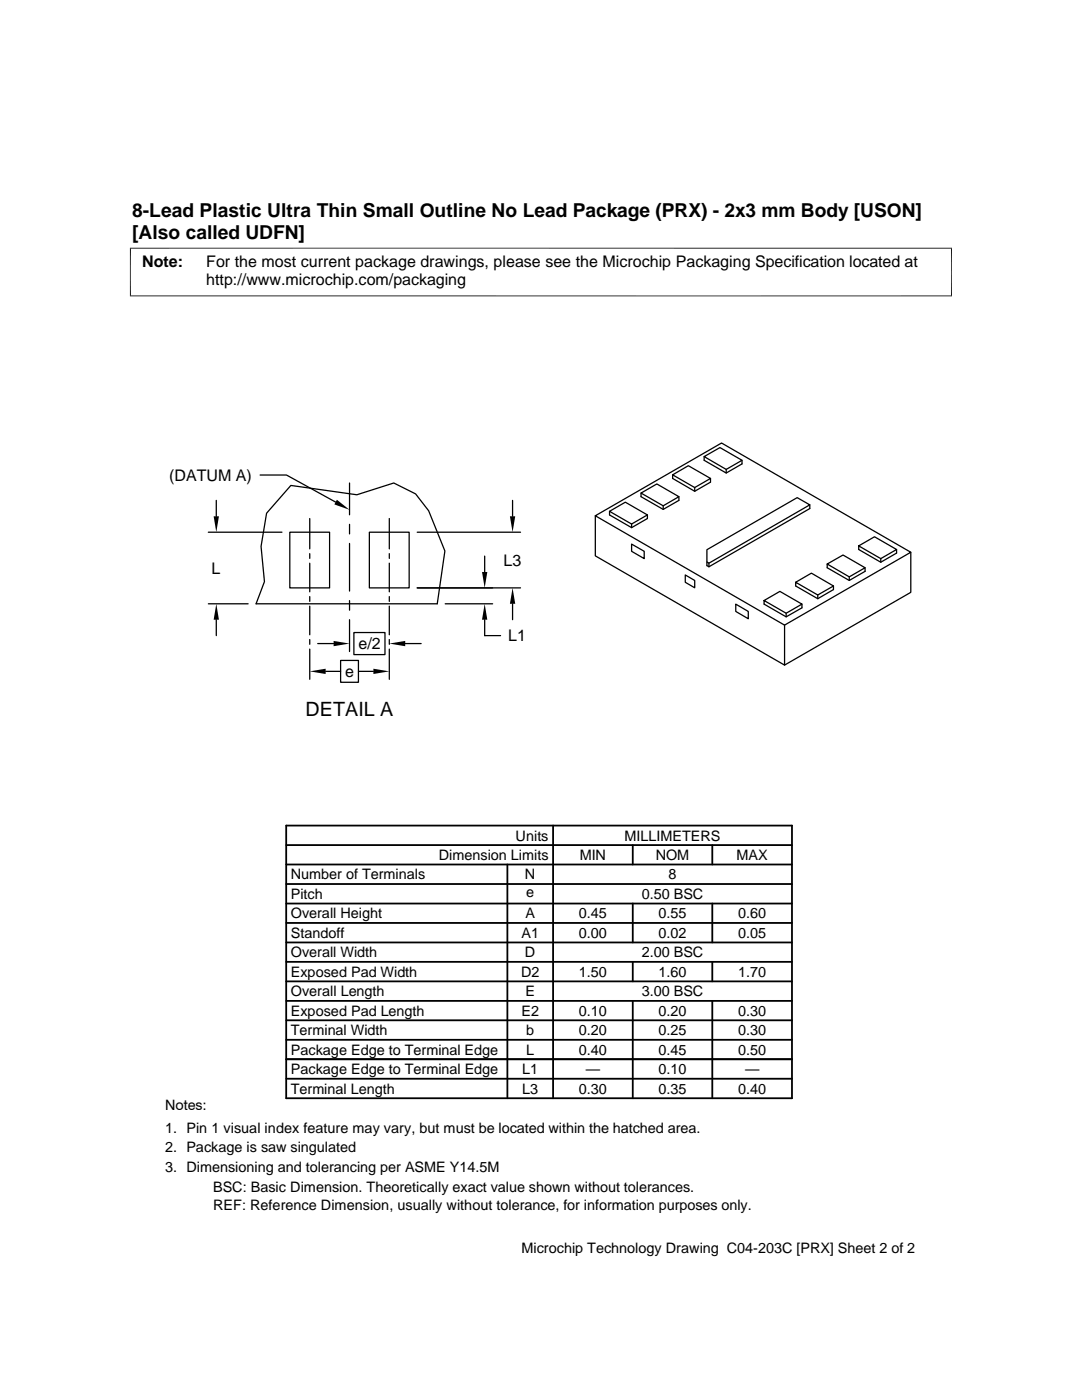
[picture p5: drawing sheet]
<svg xmlns="http://www.w3.org/2000/svg" width="216mm" height="279mm" viewBox="0 0 216 279" stroke-linecap="round" stroke-linejoin="round" font-family="sans-serif">
<defs><g id="words">
<text font-size="3.9" x="61" y="143">DETAIL A</text>
<g font-size="3.8">
<text x="26.4" y="43.3">8-Lead Plastic Ultra Thin Small Outline No Lead Package (PRX) - 2x3 mm Body [USON]</text>
<text x="26.4" y="47.7">[Also called UDFN]</text>
</g>
<g font-size="3.2">
<text x="28.4" y="53.3">Note:</text>
<text x="41.1" y="53.3">For the most current package drawings, please see the Microchip Packaging Specification located at</text>
<text x="41.1" y="57">http://www.microchip.com/packaging</text>
<text x="33.7" y="96">(DATUM A)</text>
<text x="100.5" y="112.9">L3</text>
<text x="42.2" y="114.5">L</text>
<text x="71.5" y="129.6">e/2</text>
<text x="101.4" y="128">L1</text>
<text x="68.9" y="135.1">e</text>
</g>
<g font-size="2.9">
<text x="102.9" y="167.7">Units</text>
<text x="124.6" y="167.7">MILLIMETERS</text>
<text x="87.6" y="171.6">Dimension Limits</text>
<text x="115.7" y="171.6">MIN</text>
<text x="130.8" y="171.6">NOM</text>
<text x="147" y="171.6">MAX</text>
<text x="58" y="175.5">Number of Terminals</text>
<text x="58" y="179.4">Pitch</text>
<text x="104.8" y="175.5">N</text>
<text x="105" y="179.1">e</text>
<text x="128" y="179.4">0.50 BSC</text>
<text x="133.4" y="175.5">8</text>
<text x="58" y="183.3">Overall Height</text>
<text x="104.8" y="183.3">A</text>
<text x="115.5" y="183.3">0.45</text>
<text x="131.4" y="183.3">0.55</text>
<text x="147.3" y="183.3">0.60</text>
<text x="58" y="191.1">Overall Width</text>
<text x="58" y="187.2">Standoff</text>
<text x="104.1" y="187.2">A1</text>
<text x="104.8" y="191.1">D</text>
<text x="115.5" y="187.2">0.00</text>
<text x="128" y="191.1">2.00 BSC</text>
<text x="131.4" y="187.2">0.02</text>
<text x="147.3" y="187.2">0.05</text>
<text x="58" y="194.9">Exposed Pad Width</text>
<text x="104" y="194.9">D2</text>
<text x="115.5" y="194.9">1.50</text>
<text x="131.4" y="194.9">1.60</text>
<text x="147.3" y="194.9">1.70</text>
<text x="58" y="198.8">Overall Length</text>
<text x="58" y="202.7">Exposed Pad Length</text>
<text x="104" y="202.7">E2</text>
<text x="104.8" y="198.8">E</text>
<text x="115.5" y="202.7">0.10</text>
<text x="128" y="198.8">3.00 BSC</text>
<text x="131.4" y="202.7">0.20</text>
<text x="147.3" y="202.7">0.30</text>
<text x="58" y="206.6">Terminal Width</text>
<text x="105" y="206.6">b</text>
<text x="115.5" y="206.6">0.20</text>
<text x="131.4" y="206.6">0.25</text>
<text x="147.3" y="206.6">0.30</text>
<text x="58" y="210.5">Package Edge to Terminal Edge</text>
<text x="58" y="214.4">Package Edge to Terminal Edge</text>
<text x="104.2" y="214.4">L1</text>
<text x="105" y="210.5">L</text>
<text x="115.5" y="210.5">0.40</text>
<text x="116.9" y="214.4">—</text>
<text x="131.4" y="210.5">0.45</text>
<text x="131.4" y="214.4">0.10</text>
<text x="147.3" y="210.5">0.50</text>
<text x="148.7" y="214.4">—</text>
<text x="32.9" y="221.6">Notes:</text>
<text x="58" y="218.2">Terminal Length</text>
<text x="104.2" y="218.2">L3</text>
<text x="115.5" y="218.2">0.30</text>
<text x="131.4" y="218.2">0.35</text>
<text x="147.3" y="218.2">0.40</text>
<text x="32.9" y="226.2">1. Pin 1 visual index feature may vary, but must be located within the hatched area.</text>
<text x="32.9" y="229.8">2. Package is saw singulated</text>
<text x="32.9" y="233.8">3. Dimensioning and tolerancing per ASME Y14.5M</text>
<text x="42.5" y="237.8">BSC: Basic Dimension. Theoretically exact value shown without tolerances.</text>
<text x="42.5" y="241.5">REF: Reference Dimension, usually without tolerance, for information purposes only.</text>
<text x="104" y="250.1">Microchip Technology Drawing C04-203C [PRX] Sheet 2 of 2</text>
</g>
</g></defs>
<g fill="none" stroke="#000" stroke-width=".25">
<path d="M43.2 99.9v3.1M51.9 94.8h5.3l9.8 5.4M58 96.9l13.2 1.8 7.4-2.3 4.3 2.2 2.6 3.3 3.3 8.1-1.6 10.5h-36.1l1.7-4.4-.7-7 1.1-6.7zM69.7 96.4v6.3M102.3 99.9v3.1M127.9 98.4l3.2-1.8 4.4 2.5-3.2 1.8zM127.9 98.4v.7l4.4 2.6 3.2-1.8v-.8M134.2 94.8l3.2-1.9 4.4 2.6-3.2 1.8zM134.2 94.8v.7l4.4 2.5 3.2-1.8v-.7M138.6 97.3v.7M140.5 91.1l3.2-1.8 4.4 2.6-3.2 1.8zM140.5 91.1v.8l4.4 2.5 3.2-1.8v-.7"/>
<path d="M144.9 93.7v.7M41.6 106.2h14.7M57.8 106.2h8v11.1h-8zM61.8 103.5v6M61.8 110.5v.9M61.8 112.4v5.7M61.8 119.1v.9M69.7 104.6v2M69.7 108.5v9.5M69.7 119.9v1.9M73.7 106.2h7.9v11.1h-7.9zM77.7 103.5v6"/>
<path d="M77.7 110.5v.9M77.7 112.4v5.7M77.7 119.1v.9M83.2 106.2h20.7M83.2 117.3h20.7M96.7 111v3.2M118.8 102.9l25.2-14.5 37.7 21.8-25.2 14.6zM118.8 102.9v8l37.7 21.8 25.2-14.5v-8M121.6 102l3.2-1.8 4.4 2.6-3.2 1.8zM121.6 102v.8l4.4 2.5 3.2-1.8v-.7M126 108.6l2.5 1.4v1.5l-2.5-1.5zM126 104.6v.7"/>
<path d="M132.3 100.9v.8M136.7 114.7l1.9 1.1v1.5l-1.9-1.1zM141.1 109.7l18-10.4 2.5 1.5-20.1 11.6-.4-.2zM141.5 112.4v.7M152.5 119.8l4.4 2.6 3.1-1.8-4.4-2.6-3.1 1.8v.8l4.4 2.5 3.1-1.8v-.7M158.8 116.2l4.4 2.5 3.1-1.8-4.4-2.5-3.1 1.8v.7l4.4 2.6 3.1-1.8v-.8M161.6 100.8v.7l-20.1 11.6-.4-.2v-.7M163.2 118.7v.8M165.1 112.6l4.4 2.5 3.1-1.8-4.4-2.5-3.1 1.8v.7l4.4 2.5 3.1-1.8v-.7M169.5 115.1v.7M171.3 108.9l4.4 2.6 3.2-1.8-4.4-2.6-3.2 1.8v.8l4.4 2.5 3.2-1.8v-.7M175.7 111.5v.7"/>
<path d="M41.6 120.5h7.9M43.2 123.7v3.2M61.8 121v5.7M61.8 127.6v1M61.8 129.5v6.1M63.4 128.4h3.2M65 134h3M68 131.8h3.5v4.4h-3.5zM69.7 123.7v6.3M70.6 126.2h6.2v4.4h-6.2zM71.5 134h3M77.7 121v5.7"/>
<path d="M77.7 127.6v1M77.7 129.5v6.1M80.9 128.4h3.1M88.8 120.5h9.5M96.7 123.7v3.2h3.2M102.3 120.5v3.2M146.8 120.6l2.5 1.4v1.5l-2.5-1.5zM156.5 124.8v7.9M156.9 122.4v.7"/>
</g>
<path d="M25.9 59.1h164M25.9 49.5h164M26 49.4v9.7M189.9 49.4v9.7" fill="none" stroke="#000" stroke-width=".2"/>
<path d="M67.2 99.7l2.5 2-3-1zM42.6 103h1.1l-.5 3.2zM96.2 114.2h1l-.5 3.1zM101.7 103h1.1l-.5 3.2zM43.2 120.5l.5 3.2h-1.1zM61.8 134l3.2-.5v1zM66.6 127.9l3.1 .5-3.1 .6zM74.5 133.5l3.2 .5-3.2 .5zM77.7 128.4l3.2-.5v1.1zM96.7 120.5l.5 3.2h-1zM102.3 117.3l.5 3.2h-1.1z" fill="#000"/>
<g fill="none" stroke="#000" stroke-width=".36">
<path d="M57.1 176.4h100.9M57.1 172.5h100.9M57.1 168.7h100.9M57.1 164.8h100.9v54.4h-100.9zM101.2 172.5v46.7M110.4 164.8v54.4M126.3 168.7v3.8M142.1 168.7v3.8M57.1 184.2h100.9M57.1 180.3h100.9M57.1 192h100.9M57.1 188.1h100.9"/>
<path d="M57.1 199.7h100.9M57.1 195.9h100.9M126.3 180.3v7.8M126.3 199.7v19.5M126.3 192v3.9M142.1 180.3v7.8M142.1 199.7v19.5M142.1 192v3.9M57.1 207.5h100.9M57.1 203.6h100.9M57.1 211.4h100.9M57.1 215.3h100.9"/>
</g>
<use href="#words"/>
</svg>
